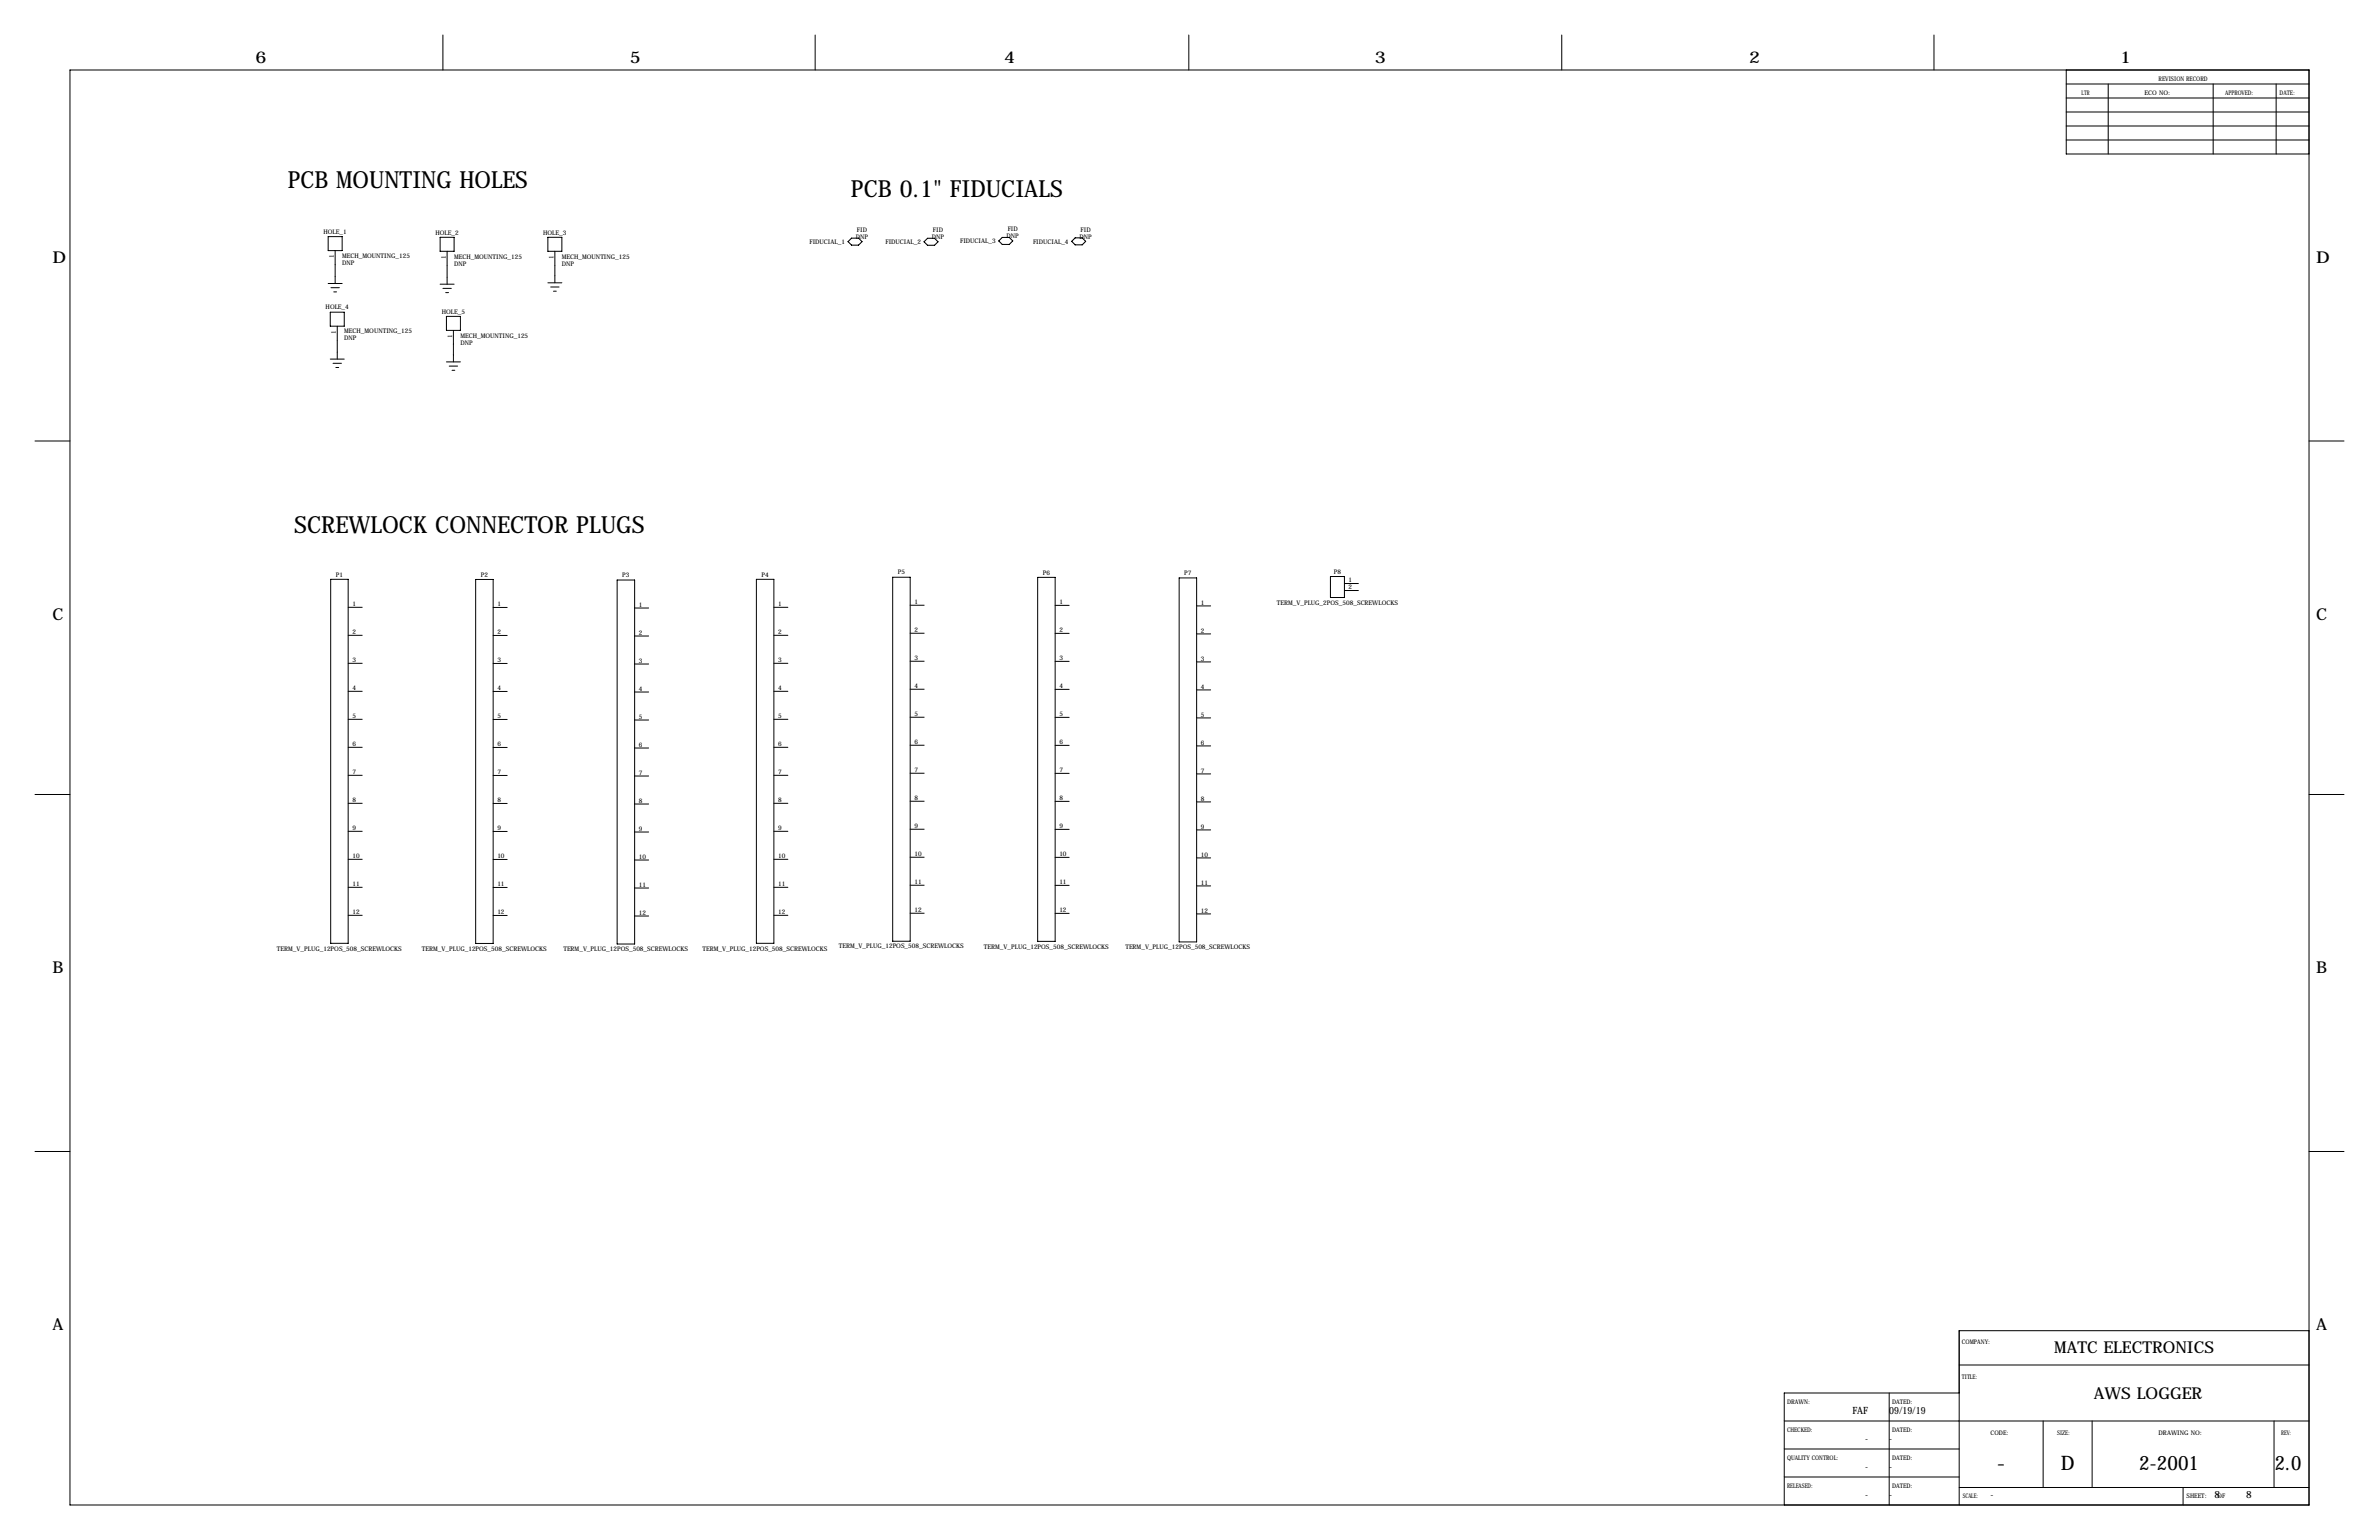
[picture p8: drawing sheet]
<svg xmlns="http://www.w3.org/2000/svg" width="864mm" height="559mm" viewBox="0 0 864 559" stroke-linecap="round" stroke-linejoin="round" font-family="sans-serif">
<defs><g id="words">
<g font-size="8.6">
<text x="104.5" y="68.3">PCB MOUNTING HOLES</text>
<text x="308.9" y="71.5">PCB 0.1&quot; FIDUCIALS</text>
<text x="106.8" y="193.3">SCREWLOCK CONNECTOR PLUGS</text>
</g>
<g font-size="7.3">
<text x="724.9" y="533.4">-</text>
<text x="748.1" y="533.4">D</text>
<text x="776.5" y="533.4">2-2001</text>
<text x="825.7" y="533.4">2.0</text>
</g>
<g font-size="5.9">
<text x="92.7" y="22.9">6</text>
<text x="228.6" y="22.9">5</text>
<text x="364.5" y="22.9">4</text>
<text x="499.1" y="22.9">3</text>
<text x="635" y="22.9">2</text>
<text x="769.6" y="22.9">1</text>
<text x="19" y="95.2">D</text>
<text x="840.7" y="95.2">D</text>
<text x="19" y="224.8">C</text>
<text x="840.7" y="224.8">C</text>
<text x="19" y="353.1">B</text>
<text x="840.7" y="353.1">B</text>
<text x="19" y="482.6">A</text>
<text x="840.7" y="482.6">A</text>
<text x="745.6" y="491">MATC ELECTRONICS</text>
<text x="760.1" y="507.5">AWS LOGGER</text>
</g>
<g font-size="3.6">
<text x="672.4" y="513.1">FAF</text>
<text x="685.8" y="513.1">09/19/19</text>
<text x="677.1" y="523.2">-</text>
<text x="685.8" y="523.2">-</text>
<text x="677.1" y="533.4">-</text>
<text x="685.8" y="533.4">-</text>
<text x="677.1" y="543.6">-</text>
<text x="685.8" y="543.6">-</text>
<text x="722.6" y="543.6">-</text>
<text x="803.9" y="543.6">8</text>
<text x="815.3" y="543.6">8</text>
</g>
<g font-size="2.3">
<text x="783.6" y="29.2">REVISION RECORD</text>
<text x="755.6" y="34.3">LTR</text>
<text x="778.5" y="34.3">ECO NO:</text>
<text x="807.7" y="34.3">APPROVED:</text>
<text x="827.5" y="34.3">DATE:</text>
<text x="365.8" y="84">FID</text>
<text x="117.4" y="84.8">HOLE_1</text>
<text x="158.1" y="85.1">HOLE_2</text>
<text x="197.2" y="85.1">HOLE_3</text>
<text x="293.8" y="88.5">FIDUCIAL_1</text>
<text x="310.7" y="86.8">DNP</text>
<text x="311.1" y="84.2">FID</text>
<text x="321.4" y="88.5">FIDUCIAL_2</text>
<text x="338.3" y="86.8">DNP</text>
<text x="338.7" y="84.3">FID</text>
<text x="348.5" y="88.2">FIDUCIAL_3</text>
<text x="365.4" y="86.5">DNP</text>
<text x="375" y="88.4">FIDUCIAL_4</text>
<text x="391.9" y="86.7">DNP</text>
<text x="392.3" y="84.1">FID</text>
<text x="121.2" y="93.7" transform="rotate(-90 121.2 93.7)">1</text>
<text x="124.2" y="93.6">MECH_MOUNTING_125</text>
<text x="161.8" y="94" transform="rotate(-90 161.8 94)">1</text>
<text x="164.8" y="93.8">MECH_MOUNTING_125</text>
<text x="200.9" y="94" transform="rotate(-90 200.9 94)">1</text>
<text x="204" y="93.8">MECH_MOUNTING_125</text>
<text x="124.2" y="96.1">DNP</text>
<text x="164.8" y="96.4">DNP</text>
<text x="204" y="96.4">DNP</text>
<text x="118.2" y="112.3">HOLE_4</text>
<text x="160.4" y="113.8">HOLE_5</text>
<text x="121.9" y="121.2" transform="rotate(-90 121.9 121.2)">1</text>
<text x="125" y="121">MECH_MOUNTING_125</text>
<text x="125" y="123.5">DNP</text>
<text x="164.1" y="122.7" transform="rotate(-90 164.1 122.7)">1</text>
<text x="167.1" y="122.5">MECH_MOUNTING_125</text>
<text x="167.1" y="125.1">DNP</text>
<text x="121.9" y="209.2">P1</text>
<text x="174.5" y="209.2">P2</text>
<text x="225.9" y="209.4">P3</text>
<text x="276.4" y="209.2">P4</text>
<text x="325.9" y="208.4">P5</text>
<text x="378.5" y="208.5">P6</text>
<text x="429.9" y="208.7">P7</text>
<text x="484.2" y="208.2">P8</text>
<text x="489.6" y="211.2">1</text>
<text x="489.6" y="213.8">2</text>
<text x="127.9" y="219.9">1</text>
<text x="180.5" y="219.9">1</text>
<text x="231.9" y="220.1">1</text>
<text x="282.4" y="219.9">1</text>
<text x="331.9" y="219.1">1</text>
<text x="384.6" y="219.2">1</text>
<text x="435.9" y="219.4">1</text>
<text x="463.5" y="219.4">TERM_V_PLUG_2POS_508_SCREWLOCKS</text>
<text x="127.9" y="230">2</text>
<text x="180.5" y="230.1">2</text>
<text x="231.9" y="230.3">2</text>
<text x="282.4" y="230">2</text>
<text x="331.9" y="229.3">2</text>
<text x="384.6" y="229.3">2</text>
<text x="435.9" y="229.5">2</text>
<text x="331.9" y="239.4">3</text>
<text x="384.6" y="239.5">3</text>
<text x="435.9" y="239.7">3</text>
<text x="127.9" y="240.2">3</text>
<text x="180.5" y="240.2">3</text>
<text x="231.9" y="240.4">3</text>
<text x="282.4" y="240.2">3</text>
<text x="127.9" y="250.3">4</text>
<text x="180.5" y="250.4">4</text>
<text x="231.9" y="250.6">4</text>
<text x="282.4" y="250.3">4</text>
<text x="331.9" y="249.6">4</text>
<text x="384.6" y="249.6">4</text>
<text x="435.9" y="249.8">4</text>
<text x="127.9" y="260.5">5</text>
<text x="180.5" y="260.6">5</text>
<text x="231.9" y="260.8">5</text>
<text x="282.4" y="260.5">5</text>
<text x="331.9" y="259.7">5</text>
<text x="384.6" y="259.8">5</text>
<text x="435.9" y="260">5</text>
<text x="331.9" y="269.9">6</text>
<text x="384.6" y="270">6</text>
<text x="127.9" y="270.7">6</text>
<text x="180.5" y="270.7">6</text>
<text x="231.9" y="270.9">6</text>
<text x="282.4" y="270.7">6</text>
<text x="435.9" y="270.2">6</text>
<text x="127.9" y="280.8">7</text>
<text x="180.5" y="280.9">7</text>
<text x="231.9" y="281.1">7</text>
<text x="282.4" y="280.8">7</text>
<text x="331.9" y="280.1">7</text>
<text x="384.6" y="280.1">7</text>
<text x="435.9" y="280.3">7</text>
<text x="127.9" y="291">8</text>
<text x="180.5" y="291">8</text>
<text x="231.9" y="291.2">8</text>
<text x="282.4" y="291">8</text>
<text x="331.9" y="290.2">8</text>
<text x="384.6" y="290.3">8</text>
<text x="435.9" y="290.5">8</text>
<text x="127.9" y="301.1">9</text>
<text x="180.5" y="301.2">9</text>
<text x="231.9" y="301.4">9</text>
<text x="282.4" y="301.1">9</text>
<text x="331.9" y="300.4">9</text>
<text x="384.6" y="300.4">9</text>
<text x="435.9" y="300.6">9</text>
<text x="127.9" y="311.3">10</text>
<text x="180.5" y="311.4">10</text>
<text x="231.9" y="311.6">10</text>
<text x="282.4" y="311.3">10</text>
<text x="331.9" y="310.5">10</text>
<text x="384.6" y="310.6">10</text>
<text x="435.9" y="310.8">10</text>
<text x="127.9" y="321.5">11</text>
<text x="180.5" y="321.5">11</text>
<text x="231.9" y="321.7">11</text>
<text x="282.4" y="321.5">11</text>
<text x="331.9" y="320.7">11</text>
<text x="384.6" y="320.8">11</text>
<text x="435.9" y="321">11</text>
<text x="127.9" y="331.6">12</text>
<text x="180.5" y="331.7">12</text>
<text x="231.9" y="331.9">12</text>
<text x="282.4" y="331.6">12</text>
<text x="331.9" y="330.9">12</text>
<text x="384.6" y="330.9">12</text>
<text x="435.9" y="331.1">12</text>
<text x="100.5" y="344.9">TERM_V_PLUG_12POS_508_SCREWLOCKS</text>
<text x="153.2" y="345">TERM_V_PLUG_12POS_508_SCREWLOCKS</text>
<text x="204.5" y="345.2">TERM_V_PLUG_12POS_508_SCREWLOCKS</text>
<text x="255.1" y="344.9">TERM_V_PLUG_12POS_508_SCREWLOCKS</text>
<text x="304.5" y="344.2">TERM_V_PLUG_12POS_508_SCREWLOCKS</text>
<text x="357.2" y="344.2">TERM_V_PLUG_12POS_508_SCREWLOCKS</text>
<text x="408.5" y="344.4">TERM_V_PLUG_12POS_508_SCREWLOCKS</text>
<text x="712.2" y="487.7">COMPANY:</text>
<text x="712.2" y="500.4">TITLE:</text>
<text x="648.7" y="509.3">DRAWN:</text>
<text x="686.8" y="509.3">DATED:</text>
<text x="648.7" y="519.4">CHECKED:</text>
<text x="686.8" y="519.4">DATED:</text>
<text x="722.6" y="520.7">CODE:</text>
<text x="746.8" y="520.7">SIZE:</text>
<text x="783.6" y="520.7">DRAWING NO:</text>
<text x="828" y="520.7">REV:</text>
<text x="648.7" y="529.6">QUALITY CONTROL:</text>
<text x="686.8" y="529.6">DATED:</text>
<text x="648.7" y="539.8">RELEASED:</text>
<text x="686.8" y="539.8">DATED:</text>
<text x="712.5" y="543.6">SCALE:</text>
<text x="793.7" y="543.6">SHEET:</text>
<text x="805" y="543.6">OF</text>
</g>
</g></defs>
<g fill="none" stroke="#000" stroke-width=".36">
<path d="M160.8 12.7v12.7M295.9 12.7v12.7M431.5 12.7v12.7M566.9 12.7v12.7M702.1 12.7v12.7M25.4 25.4h812.8v520.7h-812.8zM750.1 25.4v30.5h88.1M750.1 35.6h88.1M750.1 30.5h88.1M765.3 30.5v25.4M803.4 30.5v25.4M826.3 30.5v25.4"/>
<path d="M750.1 50.8h88.1M750.1 45.7h88.1M750.1 40.6h88.1M119.1 85.9h5.1v5h-5.1zM121.7 90.9v12M159.8 86.1h5v5.1h-5zM162.3 91.2v11.9M198.9 86.1h5.1v5.1h-5.1zM201.4 91.2v11.4M119.1 102.9h5.1M119.9 113.3h5.1v5.1h-5.1zM120.1 104.4h3.1"/>
<path d="M121.2 105.9h1M122.4 118.4v11.9M159.8 103.1h5M160.8 104.6h3M161.8 106.2h1M162.1 114.8h5v5.1h-5zM164.6 119.9v11.4M198.9 102.6h5.1M199.9 104.1h3M200.9 105.7h1M119.9 130.3h5.1M120.9 131.8h3.1"/>
<path d="M121.9 133.3h1M162.1 131.3h5M163.1 132.8h3M164.1 134.4h1M12.7 160h12.7M838.2 160h12.7M120 210.2h6.4v132.1h-6.4zM172.7 210.3h6.3v132h-6.3zM224 210.5h6.4v132h-6.4zM274.6 210.2h6.3v132.1h-6.3zM324.1 209.4h6.3v132.1h-6.3zM330.4 219.6h5.1"/>
<path d="M376.7 209.5h6.3v132.1h-6.3zM383 219.7h5.1M428 209.7h6.4v132.1h-6.4zM434.4 219.9h5.1M483 209.2h5v7.6h-5zM488 211.7h5.1M488 214.3h5.1M126.4 220.4h5.1M126.4 230.5h5.1M179 220.4h5.1M179 230.6h5.1M230.4 220.6h5.1"/>
<path d="M230.4 230.8h5.1M280.9 220.4h5.1M280.9 230.5h5.1M330.4 229.8h5.1M330.4 239.9h5.1M383 229.8h5.1M383 240h5.1M434.4 230h5.1M126.4 240.7h5.1M126.4 250.9h5.1M179 240.7h5.1M179 250.9h5.1"/>
<path d="M230.4 240.9h5.1M230.4 251.1h5.1M280.9 240.7h5.1M280.9 250.9h5.1M330.4 250.1h5.1M383 250.1h5.1M434.4 240.2h5.1M434.4 250.3h5.1M126.4 261h5.1M126.4 271.2h5.1M179 261.1h5.1M179 271.2h5.1"/>
<path d="M230.4 261.3h5.1M230.4 271.4h5.1M280.9 261h5.1M280.9 271.2h5.1M330.4 260.2h5.1M330.4 270.4h5.1M383 260.3h5.1M383 270.5h5.1M434.4 260.5h5.1M434.4 270.7h5.1M12.7 288.3h12.7M126.4 281.3h5.1"/>
<path d="M126.4 291.5h5.1M179 291.5h5.1M179 281.4h5.1M230.4 281.6h5.1M230.4 291.7h5.1M280.9 281.3h5.1M280.9 291.5h5.1M330.4 280.6h5.1M330.4 290.7h5.1M383 280.6h5.1M383 290.8h5.1M434.4 280.8h5.1"/>
<path d="M434.4 291h5.1M838.2 288.3h12.7M126.4 301.7h5.1M126.4 311.8h5.1M179 301.7h5.1M179 311.9h5.1M230.4 301.9h5.1M230.4 312.1h5.1M280.9 301.7h5.1M280.9 311.8h5.1M330.4 300.9h5.1M330.4 311h5.1"/>
<path d="M383 300.9h5.1M383 311.1h5.1M434.4 301.1h5.1M434.4 311.3h5.1M126.4 322h5.1M126.4 332.1h5.1M179 322h5.1M179 332.2h5.1M230.4 322.2h5.1M230.4 332.4h5.1M280.9 322h5.1M280.9 332.1h5.1"/>
<path d="M330.4 321.2h5.1M330.4 331.4h5.1M383 321.3h5.1M383 331.4h5.1M434.4 321.5h5.1M434.4 331.6h5.1M12.7 417.8h12.7M838.2 417.8h12.7M711.2 495.3h127M838.2 482.9h-127v63.2M647.7 515.6h190.5M685.8 505.5v40.6"/>
<path d="M711.2 505.5h-63.5v40.6M741.7 515.6v24.2M759.5 515.6v24.2M825.5 515.6v24.2M647.7 535.9h63.5M647.7 525.8h63.5M711.2 539.8h127M792.5 539.8v6.3"/>
</g>
<path d="M307.8 87.7l1.3-1.3h2.6l1.2 1.3-1.2 1.3h-2.6zM335.4 87.7l1.3-1.2h2.5l1.3 1.2-1.3 1.3h-2.5zM363.8 86.2h2.6l1.2 1.2-1.2 1.3h-2.6l-1.2-1.3zM389 87.6l1.3-1.3h2.5l1.3 1.3-1.3 1.2h-2.5z" fill="none" stroke="#000" stroke-width=".38"/>
<use href="#words"/>
</svg>
